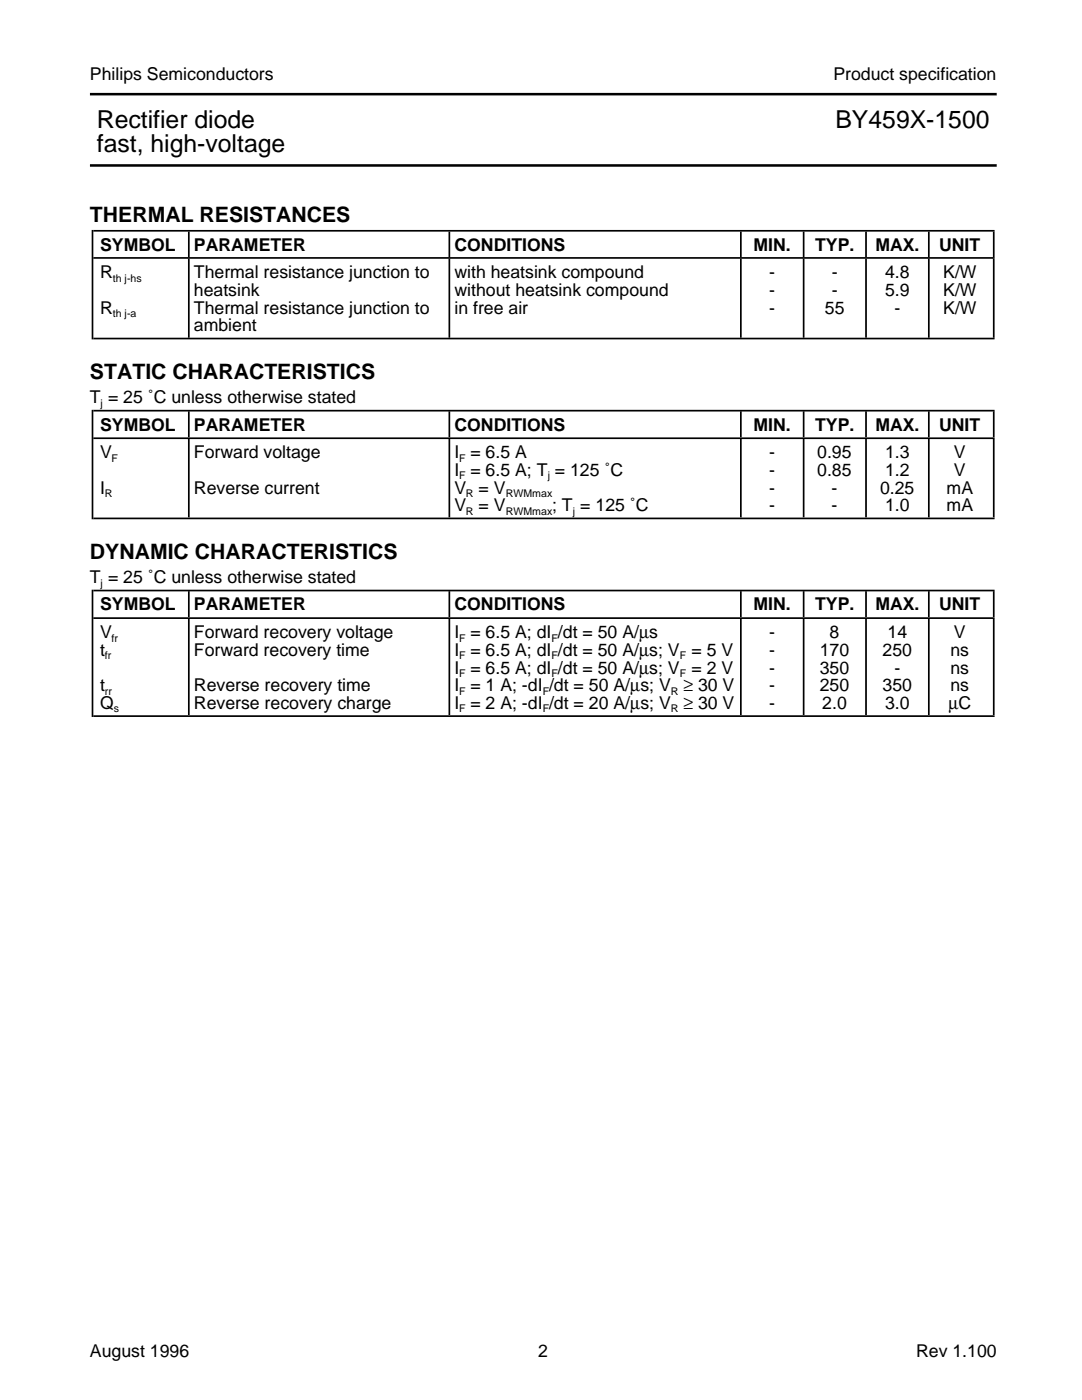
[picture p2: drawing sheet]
<svg xmlns="http://www.w3.org/2000/svg" width="216mm" height="279mm" viewBox="0 0 216 279" stroke-linecap="round" stroke-linejoin="round" font-family="sans-serif">
<defs><g id="words">
<g font-size="4.9">
<text x="19.3" y="25.5">Rectifier diode</text>
<text x="166.7" y="25.5">BY459X-1500</text>
<text x="19.3" y="30.4">fast, high-voltage</text>
</g>
<g font-size="4.2">
<text x="17.9" y="44.4">THERMAL RESISTANCES</text>
<text x="17.9" y="75.7">STATIC CHARACTERISTICS</text>
<text x="17.9" y="111.6">DYNAMIC CHARACTERISTICS</text>
</g>
<g font-size="3.5">
<text x="17.9" y="16">Philips Semiconductors</text>
<text x="166.3" y="16">Product specification</text>
<text x="20" y="50">SYMBOL</text>
<text x="38.7" y="50">PARAMETER</text>
<text x="90.7" y="50">CONDITIONS</text>
<text x="150.4" y="50">MIN.</text>
<text x="162.6" y="50">TYP.</text>
<text x="174.7" y="50">MAX.</text>
<text x="187.4" y="50">UNIT</text>
<text x="20" y="55.5">R</text>
<text x="38.7" y="55.5">Thermal resistance junction to</text>
<text x="38.7" y="59.1">heatsink</text>
<text x="90.7" y="59.1">without heatsink compound</text>
<text x="90.7" y="55.5">with heatsink compound</text>
<text x="153.5" y="59.1">-</text>
<text x="153.5" y="55.5">-</text>
<text x="166" y="59.1">-</text>
<text x="166" y="55.5">-</text>
<text x="176.6" y="59.1">5.9</text>
<text x="176.6" y="55.5">4.8</text>
<text x="188.2" y="59.1">K/W</text>
<text x="188.2" y="55.5">K/W</text>
<text x="20" y="62.7">R</text>
<text x="38.7" y="62.7">Thermal resistance junction to</text>
<text x="90.7" y="62.7">in free air</text>
<text x="153.5" y="62.7">-</text>
<text x="164.6" y="62.7">55</text>
<text x="178.5" y="62.7">-</text>
<text x="188.2" y="62.7">K/W</text>
<text x="38.7" y="66.1">ambient</text>
<text x="17.9" y="80.4">T = 25 ˚C unless otherwise stated</text>
<text x="20" y="85.9">SYMBOL</text>
<text x="38.7" y="85.9">PARAMETER</text>
<text x="90.7" y="85.9">CONDITIONS</text>
<text x="150.4" y="85.9">MIN.</text>
<text x="162.6" y="85.9">TYP.</text>
<text x="174.7" y="85.9">MAX.</text>
<text x="187.4" y="85.9">UNIT</text>
<text x="20" y="91.4">V</text>
<text x="38.7" y="91.4">Forward voltage</text>
<text x="90.7" y="91.4">I = 6.5 A</text>
<text x="90.7" y="95">I = 6.5 A; T = 125 ˚C</text>
<text x="153.5" y="91.4">-</text>
<text x="153.5" y="95">-</text>
<text x="163.1" y="91.4">0.95</text>
<text x="163.1" y="95">0.85</text>
<text x="176.6" y="91.4">1.3</text>
<text x="176.6" y="95">1.2</text>
<text x="190.3" y="91.4">V</text>
<text x="190.3" y="95">V</text>
<text x="20" y="98.6">I</text>
<text x="38.7" y="98.6">Reverse current</text>
<text x="90.7" y="98.6">V = V</text>
<text x="153.5" y="98.6">-</text>
<text x="165.9" y="98.6">-</text>
<text x="175.6" y="98.6">0.25</text>
<text x="188.9" y="98.6">mA</text>
<text x="90.7" y="102">V = V</text>
<text x="110.2" y="102">; T = 125 ˚C</text>
<text x="153.5" y="102">-</text>
<text x="165.9" y="102">-</text>
<text x="176.6" y="102">1.0</text>
<text x="188.9" y="102">mA</text>
<text x="17.9" y="116.4">T = 25 ˚C unless otherwise stated</text>
<text x="20" y="121.8">SYMBOL</text>
<text x="38.7" y="121.8">PARAMETER</text>
<text x="90.7" y="121.8">CONDITIONS</text>
<text x="150.4" y="121.8">MIN.</text>
<text x="162.6" y="121.8">TYP.</text>
<text x="174.7" y="121.8">MAX.</text>
<text x="187.4" y="121.8">UNIT</text>
<text x="20" y="127.3">V</text>
<text x="20" y="130.9">t</text>
<text x="38.7" y="127.3">Forward recovery voltage</text>
<text x="38.7" y="130.9">Forward recovery time</text>
<text x="90.7" y="127.3">I = 6.5 A; dI /dt = 50 A/µs</text>
<text x="90.7" y="130.9">I = 6.5 A; dI /dt = 50 A/µs; V = 5 V</text>
<text x="153.5" y="127.3">-</text>
<text x="153.5" y="130.9">-</text>
<text x="163.6" y="130.9">170</text>
<text x="165.5" y="127.3">8</text>
<text x="176.1" y="130.9">250</text>
<text x="177.1" y="127.3">14</text>
<text x="189.7" y="130.9">ns</text>
<text x="190.3" y="127.3">V</text>
<text x="20" y="137.9">t</text>
<text x="38.7" y="137.9">Reverse recovery time</text>
<text x="90.7" y="134.5">I = 6.5 A; dI /dt = 50 A/µs; V = 2 V</text>
<text x="90.7" y="137.9">I = 1 A; -dI /dt = 50 A/µs; V</text>
<text x="136.4" y="137.9">≥ 30 V</text>
<text x="153.5" y="134.5">-</text>
<text x="153.5" y="137.9">-</text>
<text x="163.6" y="134.5">350</text>
<text x="163.6" y="137.9">250</text>
<text x="176.1" y="137.9">350</text>
<text x="178.5" y="134.5">-</text>
<text x="189.7" y="134.5">ns</text>
<text x="189.7" y="137.9">ns</text>
<text x="20" y="141.5">Q</text>
<text x="38.7" y="141.5">Reverse recovery charge</text>
<text x="90.7" y="141.5">I = 2 A; -dI /dt = 20 A/µs; V</text>
<text x="136.4" y="141.5">≥ 30 V</text>
<text x="153.5" y="141.5">-</text>
<text x="164.1" y="141.5">2.0</text>
<text x="176.6" y="141.5">3.0</text>
<text x="189.2" y="141.5">µC</text>
<text x="17.9" y="270.8">August 1996</text>
<text x="107.4" y="270.8">2</text>
<text x="182.8" y="270.8">Rev 1.100</text>
</g>
<g font-size="2.1">
<text x="22.5" y="56.3">th j-hs</text>
<text x="22.5" y="63.3">th j-a</text>
<text x="20.1" y="81.2">j</text>
<text x="22.3" y="92.2">F</text>
<text x="91.6" y="92.2">F</text>
<text x="91.6" y="95.7">F</text>
<text x="109.3" y="95.7">j</text>
<text x="20.9" y="99.2">R</text>
<text x="93" y="99.2">R</text>
<text x="100.9" y="99.2">RWMmax</text>
<text x="93" y="102.8">R</text>
<text x="100.9" y="102.8">RWMmax</text>
<text x="114.3" y="102.8">j</text>
<text x="20.1" y="117.1">j</text>
<text x="20.9" y="131.6">fr</text>
<text x="22.3" y="128.1">fr</text>
<text x="91.6" y="128.1">F</text>
<text x="91.6" y="131.6">F</text>
<text x="110.1" y="128.1">F</text>
<text x="110.1" y="131.6">F</text>
<text x="135.6" y="131.6">F</text>
<text x="91.6" y="135.1">F</text>
<text x="110.1" y="135.1">F</text>
<text x="135.6" y="135.1">F</text>
<text x="20.9" y="138.7">rr</text>
<text x="22.7" y="142.2">s</text>
<text x="91.6" y="138.7">F</text>
<text x="91.6" y="142.2">F</text>
<text x="108.3" y="138.7">F</text>
<text x="108.3" y="142.2">F</text>
<text x="133.9" y="138.7">R</text>
<text x="133.9" y="142.2">R</text>
</g>
</g></defs>
<path d="M18.6 51.5h179.9M18.6 46.1h179.9M18.6 67.6h179.9M18.6 87.5h179.9M18.6 82h179.9M18.6 117.9h179.9M18.6 103.5h179.9M18.6 123.4h179.9M18.6 142.9h179.9" fill="none" stroke="#000" stroke-width=".34"/>
<path d="M37.5 133.1h.3M89.5 133.1h.3M147.7 133.1h.3M160.2 133.1h.3M172.6 133.1h.4M185.2 133.1h.3M198.1 133.1h.4" fill="none" stroke="#000" stroke-width="19.2" stroke-linecap="butt"/>
<g fill="none" stroke="#000" stroke-width="5.2" stroke-linecap="butt">
<path d="M37.5 84.7h.3M89.5 84.7h.3M147.7 84.7h.3M160.2 84.7h.3M172.6 84.7h.4M185.2 84.7h.3M198.1 84.7h.4M37.5 120.6h.3M89.5 120.6h.3M147.7 120.6h.3M160.2 120.6h.3M172.6 120.6h.4"/>
<path d="M185.2 120.6h.3M198.1 120.6h.4"/>
</g>
<path d="M18.3 130.4h.3" fill="none" stroke="#000" stroke-width="25.4" stroke-linecap="butt"/>
<g fill="none" stroke="#000" stroke-width="15.7" stroke-linecap="butt">
<path d="M37.5 59.5h.3M89.5 59.5h.3M147.7 59.5h.3M160.2 59.5h.3M172.6 59.5h.4M185.2 59.5h.3M198.1 59.5h.4M37.5 95.4h.3M89.5 95.4h.3M147.7 95.4h.3M160.2 95.4h.3M172.6 95.4h.4"/>
<path d="M185.2 95.4h.3M198.1 95.4h.4"/>
</g>
<path d="M18.3 56.8h.3M18.3 92.7h.3" fill="none" stroke="#000" stroke-width="21.8" stroke-linecap="butt"/>
<path d="M37.5 48.8h.3M89.5 48.8h.3M147.7 48.8h.3M160.2 48.8h.3M172.6 48.8h.4M185.2 48.8h.3M198.1 48.8h.4" fill="none" stroke="#000" stroke-width="5.1" stroke-linecap="butt"/>
<path d="M17.9 18.8h181M17.9 33h181" fill="none" stroke="#000" stroke-width=".51"/>
<use href="#words"/>
</svg>
